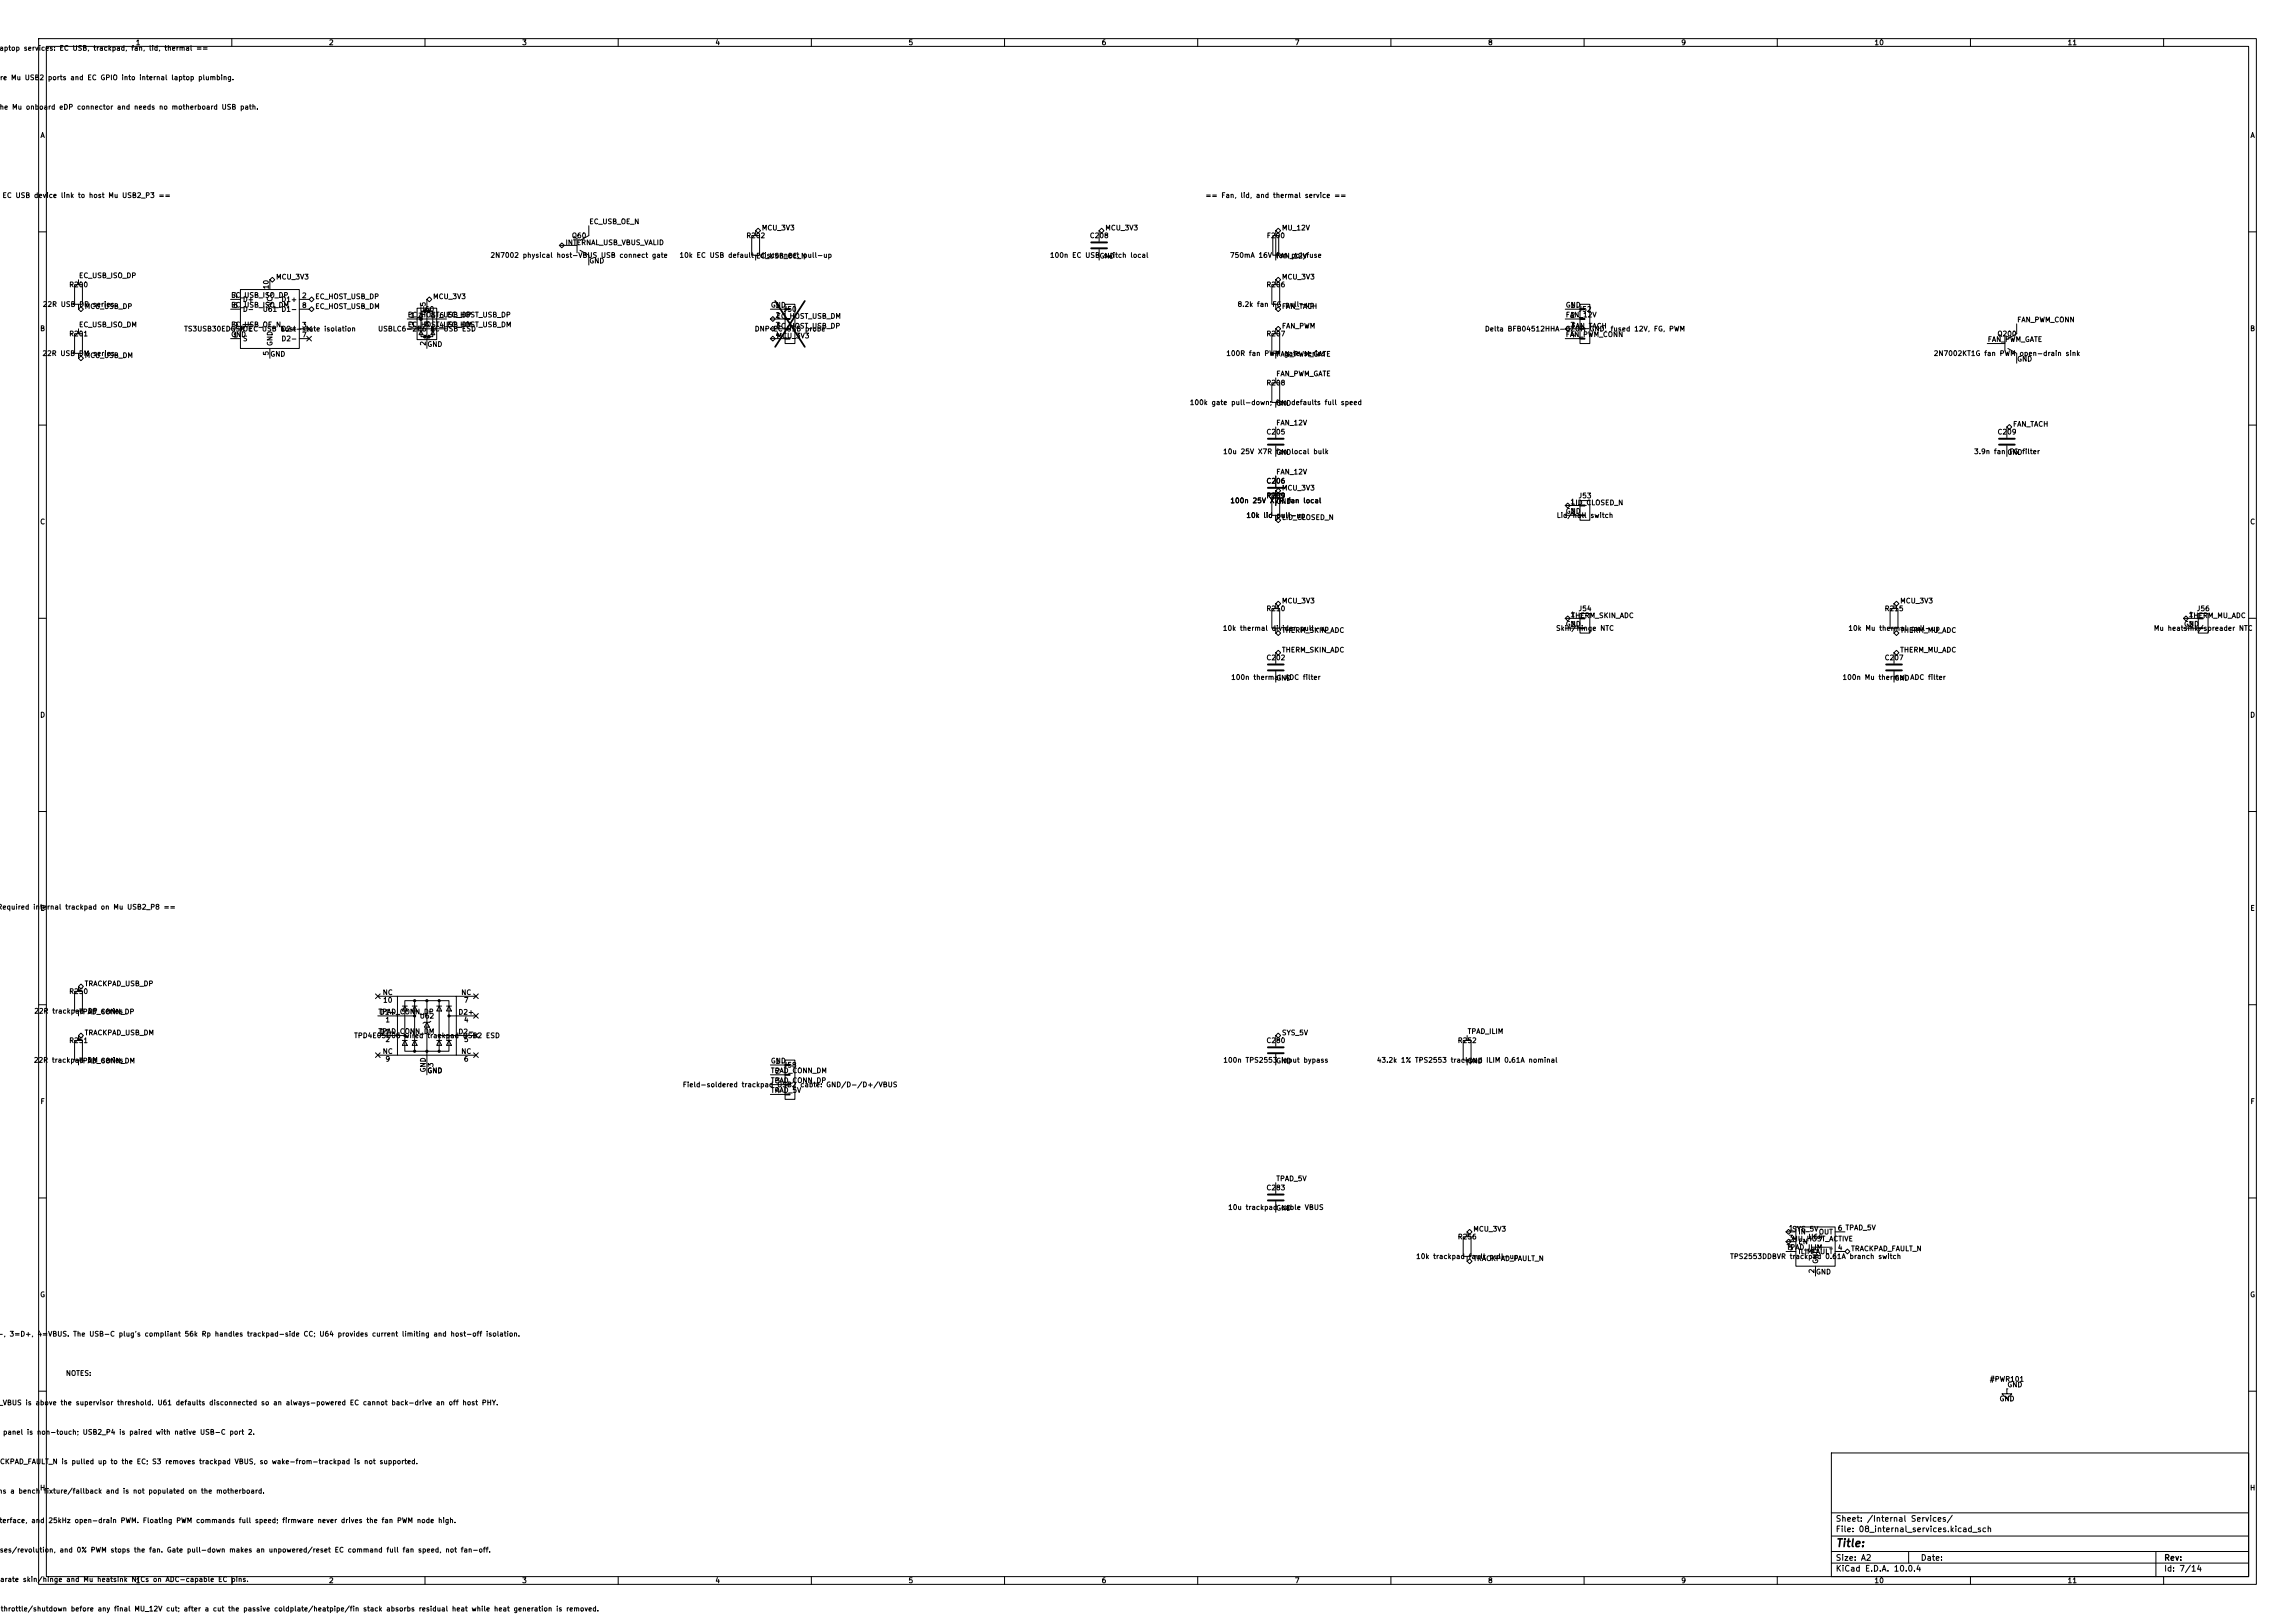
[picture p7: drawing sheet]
<svg xmlns="http://www.w3.org/2000/svg" width="594mm" height="420mm" viewBox="0 0 594 420" stroke-linecap="round" stroke-linejoin="round" font-family="sans-serif">
<defs><g id="words">
<text font-size="2" x="475" y="400.8">Title:</text>
<g font-size="1.5">
<text x="475" y="394.1">Sheet: /Internal Services/</text>
<text x="475" y="396.8">File: 08_internal_services.kicad_sch</text>
<text x="475" y="407">KiCad E.D.A. 10.0.4</text>
<text x="475" y="404.2">Size: A2</text>
<text x="497" y="404.2">Date:</text>
<text x="560" y="404.2">Rev:</text>
<text x="560" y="407">Id: 7/14</text>
</g>
<g font-size="1.3">
<text x="35" y="12">1</text>
<text x="85" y="12">2</text>
<text x="135" y="12">3</text>
<text x="185" y="12">4</text>
<text x="235" y="12">5</text>
<text x="285" y="12">6</text>
<text x="335" y="12">7</text>
<text x="385" y="12">8</text>
<text x="435" y="12">9</text>
<text x="485" y="12">10</text>
<text x="535" y="12">11</text>
<text x="-.9" y="13.4">laptop services: EC USB, trackpad, fan, lid, thermal ==</text>
<text x="-.1" y="21">re Mu USB2</text>
<text x="12.3" y="21">ports and EC GPIO into internal laptop plumbing.</text>
<text x="-.9" y="28.7">the Mu onboard eDP connector and needs no motherboard USB path.</text>
<text x="10.3" y="36">A</text>
<text x="582.3" y="36">A</text>
<text x=".5" y="51.5">EC USB device link to host Mu USB2_P3 ==</text>
<text x="311.9" y="51.5">== Fan, lid, and thermal service ==</text>
<text x="152.4" y="58.3">EC_USB_OE_N</text>
<text x="197" y="59.9">MCU_3V3</text>
<text x="285.9" y="59.9">MCU_3V3</text>
<text x="331.7" y="59.9">MU_12V</text>
<text x="146.2" y="63.7">INTERNAL_USB_VBUS_VALID</text>
<text x="147.9" y="61.9">Q60</text>
<text x="193" y="61.9">R202</text>
<text x="281.9" y="61.9">C208</text>
<text x="327.7" y="61.9">F200</text>
<text x="126.8" y="67">2N7002 physical host-VBUS USB connect gate</text>
<text x="152.4" y="68.5">GND</text>
<text x="175.7" y="67">10k EC USB default-disconnect pull-up</text>
<text x="195.6" y="67.2">EC_USB_OE_N</text>
<text x="271.6" y="67">100n EC USBGND</text>
<text x="285.5" y="67">switch local</text>
<text x="318.2" y="67">750mA 16V fan polyfuse</text>
<text x="330.2" y="67.2">FAN_12V</text>
<text x="17.8" y="74.6">R200</text>
<text x="20.3" y="72.3">EC_USB_ISO_DP</text>
<text x="59.7" y="77.3">EC_USB_ISO_DP</text>
<text x="60.3" y="77.4">4</text>
<text x="69.8" y="75" transform="rotate(-90 69.8 75)">10</text>
<text x="71.3" y="72.6">MCU_3V3</text>
<text x="78" y="77.4">2</text>
<text x="81.5" y="77.7">EC_HOST_USB_DP</text>
<text x="112" y="77.7">MCU_3V3</text>
<text x="327.6" y="74.6">R206</text>
<text x="331.7" y="72.6">MCU_3V3</text>
<text x="10.9" y="79.7">22R USB DP series</text>
<text x="21.8" y="80.2">MCU_USB_DP</text>
<text x="59.7" y="79.9">EC_USB_ISO_DM</text>
<text x="60.3" y="80">6</text>
<text x="62.7" y="78.4">D+</text>
<text x="62.7" y="81">D-</text>
<text x="67.9" y="81">U61 D1-</text>
<text x="70.8" y="79.3" transform="rotate(-90 70.8 79.3)">VCC</text>
<text x="72.7" y="78.4">D1+</text>
<text x="78" y="80">8</text>
<text x="81.5" y="80.2">EC_HOST_USB_DM</text>
<text x="105.4" y="82.4">EC_HOST_USB_DP</text>
<text x="106" y="82.5">1</text>
<text x="108.5" y="81">U60</text>
<text x="110.5" y="79.4" transform="rotate(-90 110.5 79.4)">5</text>
<text x="113.6" y="82.5">6 EC_HOST_USB_DP</text>
<text x="199.4" y="79.9">GND</text>
<text x="200.6" y="80">1</text>
<text x="200.6" y="82.5">2</text>
<text x="200.9" y="82.8">EC_HOST_USB_DM</text>
<text x="202.7" y="81">J50</text>
<text x="320.2" y="79.7">8.2k fan FG pull-up</text>
<text x="331.7" y="80.2">FAN_TACH</text>
<text x="405.1" y="79.9">GND</text>
<text x="405.1" y="82.4">FAN_12V</text>
<text x="406.3" y="80">1</text>
<text x="406.3" y="82.5">2</text>
<text x="408.4" y="81">J52</text>
<text x="522" y="83.7">FAN_PWM_CONN</text>
<text x="10.3" y="86">B</text>
<text x="17.8" y="87.3">R201</text>
<text x="20.3" y="85">EC_USB_ISO_DM</text>
<text x="47.5" y="86.1">TS3USB30EDGSR EC USB host-state isolation</text>
<text x="59.7" y="87.5">GND</text>
<text x="59.7" y="85">EC_USB_OE_N</text>
<text x="60.3" y="87.6">1</text>
<text x="60.3" y="85.1">9</text>
<text x="62.7" y="88.6">S</text>
<text x="62.7" y="86.1">OE</text>
<text x="70.8" y="89.7" transform="rotate(-90 70.8 89.7)">GND</text>
<text x="72.7" y="86.1">D2+</text>
<text x="72.7" y="88.6">D2-</text>
<text x="78" y="85.1">3</text>
<text x="78" y="87.6">7</text>
<text x="97.7" y="86.1">USBLC6-2P6</text>
<text x="105.4" y="85">EC_HOST_USB_DM</text>
<text x="106" y="85.1">3</text>
<text x="110.5" y="89.6" transform="rotate(-90 110.5 89.6)">2</text>
<text x="111.3" y="86.1">EC USB ESD</text>
<text x="113.6" y="85.1">4 EC_HOST_USB_DM</text>
<text x="195.2" y="86.1">DNP EC</text>
<text x="200.6" y="85.1">3</text>
<text x="200.6" y="87.6">4</text>
<text x="200.9" y="85.3">EC_HOST_USB_DP</text>
<text x="200.9" y="87.9">MCU_3V3</text>
<text x="203.4" y="86.1">USB probe</text>
<text x="327.6" y="87.3">R207</text>
<text x="331.7" y="85.3">FAN_PWM</text>
<text x="384.2" y="86.1">Delta BFB04512HHA-CZ0T: GND, fused 12V, FG, PWM</text>
<text x="405.1" y="87.5">FAN_PWM_CONN</text>
<text x="406.3" y="85.1">3</text>
<text x="406.3" y="87.6">4</text>
<text x="406.6" y="85.3">FAN_TACH</text>
<text x="514.3" y="88.8">FAN_PWM_GATE</text>
<text x="516.8" y="87.3">Q200</text>
<text x="582.3" y="86">B</text>
<text x="10.8" y="92.4">22R USB DM series</text>
<text x="21.8" y="92.9">MCU_USB_DM</text>
<text x="69.8" y="92.1" transform="rotate(-90 69.8 92.1)">5</text>
<text x="69.8" y="92.6">GND</text>
<text x="110.5" y="90">GND</text>
<text x="317.2" y="92.4">100R fan PWM gate series</text>
<text x="330.2" y="92.6">FAN_PWM_GATE</text>
<text x="500.4" y="92.4">2N7002KT1G fan PWM</text>
<text x="522" y="93.9">GND</text>
<text x="522.6" y="92.4">open-drain sink</text>
<text x="327.6" y="100">R208</text>
<text x="330.2" y="97.7">FAN_PWM_GATE</text>
<text x="307.8" y="105.1">100k gate pull-down; fan</text>
<text x="330.2" y="105.3">GNDdefaults full speed</text>
<text x="327.6" y="112.7">C205</text>
<text x="330.2" y="110.4">FAN_12V</text>
<text x="516.9" y="112.7">C209</text>
<text x="520.9" y="110.7">FAN_TACH</text>
<text x="316.4" y="117.8">10u 25V X7R fan</text>
<text x="330.2" y="118">GNDlocal bulk</text>
<text x="510.8" y="117.8">3.9n fan</text>
<text x="519.4" y="118">GNDfilter</text>
<text x="519.9" y="117.8">FG</text>
<text x="327.6" y="125.4">C206</text>
<text x="330.2" y="123.1">FAN_12V</text>
<text x="318.3" y="130.5">100n 25V X7R fan local</text>
<text x="327.6" y="129.2">R209</text>
<text x="330.2" y="130.7">GND</text>
<text x="331.7" y="127.2">MCU_3V3</text>
<text x="406.3" y="130.8">1</text>
<text x="406.6" y="131">LID_CLOSED_N</text>
<text x="408.4" y="129.2">J53</text>
<text x="10.3" y="136">C</text>
<text x="322.4" y="134.3">10k lid pull-up</text>
<text x="331.7" y="134.8">LID_CLOSED_N</text>
<text x="402.8" y="134.3">Lid/hall</text>
<text x="405.1" y="133.2">GND</text>
<text x="406.3" y="133.3">2</text>
<text x="411.5" y="134.3">switch</text>
<text x="582.3" y="136">C</text>
<text x="327.6" y="158.5">R210</text>
<text x="331.7" y="156.4">MCU_3V3</text>
<text x="406.3" y="160">1</text>
<text x="406.6" y="160.2">THERM_SKIN_ADC</text>
<text x="408.4" y="158.5">J54</text>
<text x="487.7" y="158.5">R215</text>
<text x="491.7" y="156.4">MCU_3V3</text>
<text x="566.3" y="160">1</text>
<text x="566.6" y="160.2">THERM_MU_ADC</text>
<text x="568.4" y="158.5">J56</text>
<text x="316.4" y="163.5">10k thermal divider pull-up</text>
<text x="331.7" y="164.1">THERM_SKIN_ADC</text>
<text x="402.6" y="163.5">Skin/hinge NTC</text>
<text x="405.1" y="162.4">GND</text>
<text x="406.3" y="162.5">2</text>
<text x="478.3" y="163.5">10k Mu thermal pull-up</text>
<text x="491.7" y="164.1">THERM_MU_ADC</text>
<text x="557.3" y="163.5">Mu heatsink/spreader NTC</text>
<text x="565.1" y="162.4">GND</text>
<text x="566.3" y="162.5">2</text>
<text x="327.6" y="171.2">C202</text>
<text x="331.7" y="169.1">THERM_SKIN_ADC</text>
<text x="487.7" y="171.2">C207</text>
<text x="491.7" y="169.1">THERM_MU_ADC</text>
<text x="318.5" y="176.2">100n thermal ADC filter</text>
<text x="330.2" y="176.4">GND</text>
<text x="476.8" y="176.2">100n Mu thermal</text>
<text x="490.2" y="176.4">GNDADC filter</text>
<text x="10.3" y="186">D</text>
<text x="582.3" y="186">D</text>
<text x="-.8" y="235.7">Required internal trackpad on Mu USB2_P8 ==</text>
<text x="10.3" y="236">E</text>
<text x="582.3" y="236">E</text>
<text x="17.8" y="257.5">R250</text>
<text x="21.8" y="255.5">TRACKPAD_USB_DP</text>
<text x="98.9" y="257.8">NC</text>
<text x="119.2" y="257.8">NC</text>
<text x="8.7" y="262.6">22R trackpad DP series</text>
<text x="20.3" y="262.8">TPAD_CONN_DP</text>
<text x="97.8" y="262.8">TPAD_CONN_DP</text>
<text x="98.2" y="262.9">D1+</text>
<text x="99" y="259.8">10</text>
<text x="108.5" y="263.9">U62</text>
<text x="118.5" y="262.9">D2+</text>
<text x="119.9" y="259.8">7</text>
<text x="21.8" y="268.2">TRACKPAD_USB_DM</text>
<text x="91.5" y="268.9">TPD4E05U06 wired trackpad USB2 ESD</text>
<text x="97.8" y="267.8">TPAD_CONN_DM</text>
<text x="98.2" y="267.9">D1-</text>
<text x="99.6" y="264.9">1</text>
<text x="99.6" y="269.9">2</text>
<text x="118.5" y="267.9">D2-</text>
<text x="119.9" y="264.9">4</text>
<text x="119.9" y="269.9">5</text>
<text x="331.7" y="268.2">SYS_5V</text>
<text x="379.7" y="267.8">TPAD_ILIM</text>
<text x="8.6" y="275.3">22R trackpad DM series</text>
<text x="17.8" y="270.2">R251</text>
<text x="20.3" y="275.5">TPAD_CONN_DM</text>
<text x="98.9" y="273">NC</text>
<text x="99.6" y="275">9</text>
<text x="119.2" y="273">NC</text>
<text x="119.9" y="275">6</text>
<text x="199.4" y="275.5">GND</text>
<text x="200.6" y="275.6">1</text>
<text x="316.5" y="275.3">100n TPS2553GND</text>
<text x="327.6" y="270.2">C280</text>
<text x="331.5" y="275.3">input bypass</text>
<text x="356.2" y="275.3">43.2k 1% TPS2553 trackpad</text>
<text x="377.2" y="270.2">R252</text>
<text x="379.7" y="275.5">GND ILIM 0.61A nominal</text>
<text x="110.5" y="277.6" transform="rotate(-90 110.5 277.6)">GND</text>
<text x="112.5" y="276.3" transform="rotate(-90 112.5 276.3)">3</text>
<text x="176.6" y="281.6">Field-soldered trackpad USB2 cable: GND/D-/D+/VBUS</text>
<text x="199.4" y="280.5">TPAD_CONN_DP</text>
<text x="199.4" y="278">TPAD_CONN_DM</text>
<text x="200.6" y="278.1">2</text>
<text x="200.6" y="280.6">3</text>
<text x="202.7" y="276.6">J58</text>
<text x="10.3" y="286">F</text>
<text x="199.4" y="283.1">TPAD_5V</text>
<text x="200.6" y="283.2">4</text>
<text x="582.3" y="286">F</text>
<text x="330.2" y="305.9">TPAD_5V</text>
<text x="327.6" y="308.3">C283</text>
<text x="317.7" y="313.4">10u trackpadGND</text>
<text x="331.5" y="313.4">cable VBUS</text>
<text x="377.2" y="321">R256</text>
<text x="381.2" y="319">MCU_3V3</text>
<text x="462.3" y="323.7">TPAD_ILIM</text>
<text x="462.8" y="318.7">1SYS_5V</text>
<text x="462.8" y="321.3">3MU_HOST_ACTIVE</text>
<text x="462.8" y="323.8">5</text>
<text x="465.3" y="319.7">IN</text>
<text x="465.3" y="322.3">EN</text>
<text x="467.9" y="321">U64</text>
<text x="470.6" y="319.7">OUT</text>
<text x="475.5" y="323.8">4</text>
<text x="475.5" y="318.7">6 TPAD_5V</text>
<text x="366.4" y="326.1">10k trackpad fault pull-up</text>
<text x="381.2" y="326.6">TRACKPAD_FAULT_N</text>
<text x="447.7" y="326.1">TPS2553DDBVR trackpad 0.61A branch switch</text>
<text x="465.3" y="324.8">ILIMFAULT</text>
<text x="469.9" y="329.6" transform="rotate(-90 469.9 329.6)">2</text>
<text x="470.9" y="327.2" transform="rotate(-90 470.9 327.2)">GND</text>
<text x="479" y="324.1">TRACKPAD_FAULT_N</text>
<text x="10.3" y="336">G</text>
<text x="469.9" y="330.1">GND</text>
<text x="582.3" y="336">G</text>
<text x="-.8" y="346.2">-, 3=D+, 4=VBUS. The USB-C plug's compliant 56k Rp handles trackpad-side CC; U64 provides current limiting and host-off isolation.</text>
<text x="16.9" y="356.3">NOTES:</text>
<text x="514.9" y="357.8">#PWR101</text>
<text x="519.4" y="359.3">GND</text>
<text x="-.4" y="363.9">_VBUS is above the supervisor threshold. U61 defaults disconnected so an always-powered EC cannot back-drive an off host PHY.</text>
<text x="517.4" y="362.9">GND</text>
<text x=".7" y="371.6">panel is non-touch; USB2_P4 is paired with native USB-C port 2.</text>
<text x="-.1" y="379.2">CKPAD_FAULT_N is pulled up to the EC; S3 removes trackpad VBUS, so wake-from-trackpad is not supported.</text>
<text x="-.6" y="386.8">ns a bench fixture/fallback and is not populated on the motherboard.</text>
<text x="10.2" y="386">H</text>
<text x="582.2" y="386">H</text>
<text x="-.3" y="394.4">terface, and</text>
<text x="12.4" y="394.4">25kHz open-drain PWM. Floating PWM commands full speed; firmware never drives the fan PWM node high.</text>
<text x="-.9" y="402">lses/revolution, and 0% PWM stops the fan. Gate pull-down makes an unpowered/reset EC command full fan speed, not fan-off.</text>
<text x="-.1" y="409.7">arate skin/hinge and Mu heatsink NTCs on ADC-capable EC pins.</text>
<text x="35" y="410">1</text>
<text x="85" y="410">2</text>
<text x="135" y="410">3</text>
<text x="185" y="410">4</text>
<text x="235" y="410">5</text>
<text x="285" y="410">6</text>
<text x="335" y="410">7</text>
<text x="385" y="410">8</text>
<text x="435" y="410">9</text>
<text x="485" y="410">10</text>
<text x="535" y="410">11</text>
<text x="0" y="417.3">throttle/shutdown before any final MU_12V cut; after a cut the passive coldplate/heatpipe/fin stack absorbs residual heat while heat generation is removed.</text>
</g>
</g></defs>
<g fill="none" stroke="#000" stroke-width=".26">
<path d="M10 10h574v400h-574zM12 12h570v396h-570zM60 10v2M110 10v2M160 10v2M210 10v2M260 10v2M310 10v2M360 10v2M410 10v2M460 10v2M510 10v2"/>
<path d="M560 10v2M152.4 58.4v2.6l-2.3 1.2M195.6 59.7l.6-.6 .6 .6-.6 .6zM195.6 59.7v1.3M284.5 59.7l.6-.6 .6 .6-.6 .6zM284.5 59.7v2.8M330.2 59.7l.6-.6 .7 .6-.7 .6zM330.2 59.7v7.6M10 60h2M19.3 73.7h2v5h-2zM20.3 72.4v1.3M20.3 78.7v1.3"/>
<path d="M59.7 77.5h2.5M62.2 74.9h15.3v15.3h-15.3zM69.8 72.4l.7-.6 .6 .6-.6 .6zM69.8 72.4v2.5M77.5 77.5h2.5M80.6 76.8l.7 .7-.7 .6-.6-.6zM107.9 79.8h5.1v8.1h-5.1zM110.5 77.5v2.5l-.5 .5h1l-.5 .5v5.6l-.5 .5h1l-.5 .5v2.6M111.1 76.8l.7 .7-.7 .6-.6-.6zM144.8 63.5l.6-.6 .6 .6-.6 .6zM144.8 63.5h4.6M149.4 61.6v3.8"/>
<path d="M150.1 64.8l2.3 1.2v2.6M194.6 61h2v5h-2zM195.6 66v1.3M203.2 78.7h2.5v10.2h-2.5zM203.2 79.9h1.3v.2h-1.3zM284.5 64.5v2.8M329.2 73.7h2v5h-2zM329.4 61h1.6v5h-1.6zM330.2 72.4l.6-.6 .7 .6-.7 .6zM330.2 72.4v1.3M330.2 78.7v1.3M408.9 78.7h2.6v10.2h-2.6z"/>
<path d="M408.9 79.9h1.3v.2h-1.3zM582 60h2M19.3 86.4h2v5h-2zM20.3 80l.7-.6 .6 .6-.6 .6zM20.3 92.7l.7-.6 .6 .6-.6 .6zM20.3 85.1v1.3M20.3 91.4v1.3M59.7 87.6h2.5M59.7 85.1h2.5M59.7 80h2.5M62.9 84h2.2M69.8 90.2v2.5"/>
<path d="M77.5 87.6h2.5M77.5 85.1h2.5M77.5 80h2.5M79.4 84.5l1.2 1.2M79.4 87l1.2 1.2M80 80l.6-.6 .7 .6-.7 .6zM80.6 84.5l-1.2 1.2M80.6 87l-1.2 1.2M105.4 85.1h10.2M105.4 82.6h10.2M108.5 85.6h1M108.5 81h1"/>
<path d="M109 81l.5 1h-1zM109 85.6l.5 1h-1zM110 80.5h-1v6.6h1M110.5 83.3l.5 1h-1zM111 83.3h-1v.4M111 80.5h1v6.6h-1M111.5 85.6h1M111.5 81h1M112 81l.5 1h-1zM112 85.6l.5 1h-1zM199.4 82.6l.6-.7 .7 .7-.7 .6zM199.4 85.1l.6-.6 .7 .6-.7 .6z"/>
<path d="M199.4 87.6l.6-.6 .7 .6-.7 .7zM199.4 87.6h3.8M199.4 85.1h3.8M199.4 80h3.8M199.4 82.6h3.8M203.2 82.4h1.3v.3h-1.3zM203.2 85h1.3v.2h-1.3zM203.2 87.5h1.3v.3h-1.3zM329.2 99.1h2v5h-2zM329.2 86.4h2v5h-2zM330.2 85.1l.6-.6 .7 .6-.7 .6zM330.2 80l.6-.6 .7 .6-.7 .6z"/>
<path d="M330.2 85.1v1.3M330.2 91.4v1.3M330.2 97.8v1.3M405.1 85.1l.7-.6 .6 .6-.6 .6zM405.1 87.6h3.8M405.1 85.1h3.8M405.1 80h3.8M405.1 82.6h3.8M408.9 82.4h1.3v.3h-1.3zM408.9 85h1.3v.2h-1.3zM408.9 87.5h1.3v.3h-1.3zM514.3 88.9h4.6"/>
<path d="M518.9 87v3.8M519.7 90.2l2.3 1.2v2.6M522 83.8v2.6l-2.3 1.2M10 110h2M330.2 104.1v1.3M330.2 110.5v2.8M330.2 115.3v2.8M519.4 110.5l.7-.6 .6 .6-.6 .6zM519.4 110.5v2.8M519.4 115.3v2.8M582 110h2M329.2 128.3h2v5.1h-2z"/>
<path d="M330.2 134.6l.6-.6 .7 .6-.7 .7zM330.2 127l.6-.6 .7 .6-.7 .6zM330.2 123.2v2.8M330.2 127v3.8M330.2 133.4v1.2M405.1 130.8l.7-.6 .6 .6-.6 .6zM405.1 130.8h3.8M405.1 133.4h3.8M408.9 129.5h2.6v5.1h-2.6zM408.9 130.7h1.3v.2h-1.3zM408.9 133.2h1.3v.3h-1.3zM329.2 157.5h2v5.1h-2z"/>
<path d="M330.2 156.2l.6-.6 .7 .6-.7 .6zM330.2 156.2v1.3M408.9 158.8h2.6v5h-2.6zM408.9 159.9h1.3v.2h-1.3zM489.2 157.5h2v5.1h-2zM490.2 156.2l.7-.6 .6 .6-.6 .6zM490.2 156.2v1.3M569 158.8h2.5v5h-2.5zM569 159.9h1.2v.2h-1.2zM10 160h2M330.2 168.9l.6-.6 .7 .6-.7 .6zM330.2 163.8l.6-.6 .7 .6-.7 .7z"/>
<path d="M330.2 162.6v1.2M330.2 168.9v2.8M330.2 173.7v2.8M405.1 160l.7-.6 .6 .6-.6 .7zM405.1 160h3.8M405.1 162.6h3.8M408.9 162.4h1.3v.3h-1.3zM490.2 163.8l.7-.6 .6 .6-.6 .7zM490.2 168.9l.7-.6 .6 .6-.6 .6zM490.2 162.6v1.2M490.2 168.9v2.8M490.2 173.7v2.8"/>
<path d="M565.1 160l.7-.6 .6 .6-.6 .7zM565.1 160h3.9M565.1 162.6h3.9M569 162.4h1.2v.3h-1.2zM582 160h2M10 210h2M582 210h2M19.3 256.5h2v5.1h-2zM20.3 255.3l.7-.7 .6 .7-.6 .6zM20.3 255.3v1.2M97.2 257.2l1.2 1.2M97.8 257.8h5.1"/>
<path d="M98.4 257.2l-1.2 1.2M102.9 257.8h15.2v15.3h-15.2zM104.8 259h11.4v13h-11.4zM107.3 259v13M110.5 259v19.1M113.7 259v13M118.1 257.8h5.1M122.6 257.2l1.2 1.2M123.8 257.2l-1.2 1.2M10 260h2M19.3 269.2h2v5.1h-2zM20.3 268l.7-.7 .6 .7-.6 .6z"/>
<path d="M20.3 261.6v1.3M20.3 268v1.2M20.3 274.3v1.3M97.2 272.4l1.2 1.3M97.8 262.9h9.5M97.8 268h7M97.8 273.1h5.1M98.4 272.4l-1.2 1.3M104.1 260.4h1.3M104.1 269.2h1.3M104.8 260.4l.6 1.2h-1.3zM104.8 269.2l.6 1.3h-1.3z"/>
<path d="M106.7 260.4h1.2M106.7 269.2h1.2M107.3 260.4l.6 1.2h-1.2zM107.3 269.2l.6 1.3h-1.2zM110.5 264.5l.6 1.3h-1.2zM111.5 264.3l-.4 .2h-1.2l-.4 .3M113 260.4h1.3M113 269.2h1.3M113.7 260.4l.6 1.2h-1.3zM113.7 269.2l.6 1.3h-1.3zM113.7 268h9.5M115.6 260.4h1.2"/>
<path d="M115.6 269.2h1.2M116.2 260.4l.6 1.2h-1.2zM116.2 269.2l.6 1.3h-1.2zM116.2 262.9h7M118.1 273.1h5.1M122.6 267.4l1.2 1.2M122.6 272.4l1.2 1.3M122.6 262.3l1.2 1.2M123.8 267.4l-1.2 1.2M123.8 272.4l-1.2 1.3M123.8 262.3l-1.2 1.2M199.4 275.6h3.8"/>
<path d="M199.4 278.1h3.8M203.2 274.3h2.5v10.2h-2.5zM203.2 275.5h1.3v.2h-1.3zM203.2 278h1.3v.3h-1.3zM330.2 268l.6-.7 .7 .7-.7 .6zM330.2 268v2.8M330.2 272.8v2.8M378.7 269.2h2v5.1h-2zM379.7 268v1.2M379.7 274.3v1.3M582 260h2M199.4 280.7h3.8"/>
<path d="M199.4 283.2h3.8M203.2 280.5h1.3v.3h-1.3zM203.2 283.1h1.3v.2h-1.3zM10 310h2M330.2 306.1v2.8M330.2 310.9v2.8M379.7 318.8l.7-.7 .6 .7-.6 .6zM379.7 318.8v1.2M462.3 318.8l.6-.7 .6 .7-.6 .6zM462.3 318.8h2.5M464.8 317.5h10.2v10.2h-10.2zM475 318.8h2.5"/>
<path d="M582 310h2M378.7 320h2v5.1h-2zM379.7 326.4l.7-.6 .6 .6-.6 .6zM379.7 325.1v1.3M462.3 321.3h2.5M462.3 323.9h2.5M462.9 320.7l.6 .6-.6 .6-.6-.6zM468.9 322.7h5.2M469.9 327.7v2.5M475 323.9h2.5M477.5 323.9l.7-.7 .6 .7-.6 .6zM519.4 359.4v1.3h1.3l-1.3 1.3-1.2-1.3h1.2"/>
<path d="M519.4 359.4h.1M10 360h2M474 376h108v32h-108zM582 360h2M474 397.5h108M474 391.5h108M60 408v2M110 408v2M160 408v2M210 408v2M260 408v2M310 408v2"/>
<path d="M360 408v2M410 408v2M460 408v2M474 404.5h108M474 401.5h108M494 401.5v3M510 408v2M558 401.5v6.5M560 408v2"/>
</g>
<g fill="#000" stroke="#000" stroke-width=".26">
<circle cx="107.3" cy="259" r=".28"/>
<circle cx="110.5" cy="259" r=".28"/>
<circle cx="113.7" cy="259" r=".28"/>
<circle cx="104.8" cy="268" r=".28"/>
<circle cx="107.3" cy="272" r=".28"/>
<circle cx="107.3" cy="262.9" r=".28"/>
<circle cx="110.5" cy="272" r=".28"/>
<circle cx="113.7" cy="268" r=".28"/>
<circle cx="113.7" cy="272" r=".28"/>
<circle cx="116.2" cy="262.9" r=".28"/>
</g>
<g fill="none" stroke="#000" stroke-width=".51">
<path d="M282.4 62.7h4.1M282.4 64.3h4.1M328.2 113.5h4M328.2 115.1h4M517.4 113.5h4.1M517.4 115.1h4.1M328.2 126.2h4M328.2 127.8h4M328.2 172h4M328.2 173.5h4M488.2 172h4.1M488.2 173.5h4.1"/>
<path d="M328.2 271h4M328.2 272.5h4M328.2 309.1h4M328.2 310.6h4"/>
</g>
<g fill="#000" stroke="#000" stroke-width=".51">
<circle cx="109" cy="82.5" r=".25"/>
<circle cx="110" cy="80.5" r=".25"/>
<circle cx="110" cy="87.1" r=".25"/>
<circle cx="111" cy="87.1" r=".25"/>
<circle cx="111" cy="80.5" r=".25"/>
<circle cx="112" cy="85.1" r=".25"/>
</g>
<path d="M200.6 77.9l7.7 11.9M208.3 77.9l-7.7 11.9" fill="none" stroke="#000" stroke-width=".46"/>
<use href="#words"/>
</svg>
